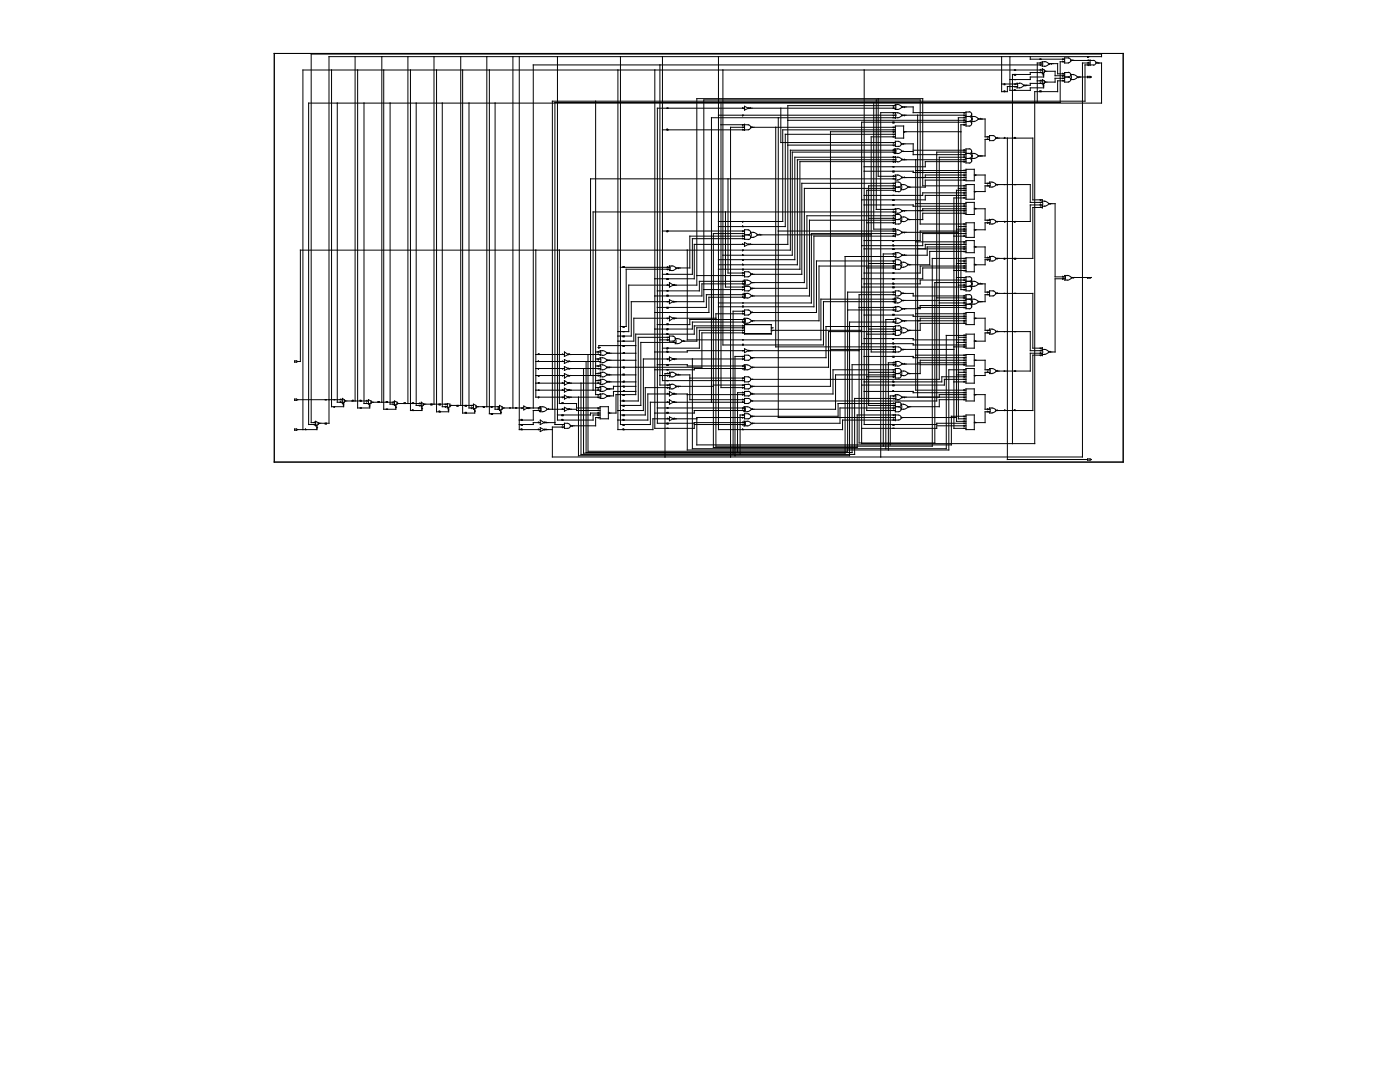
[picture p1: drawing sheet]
<svg xmlns="http://www.w3.org/2000/svg" width="279mm" height="216mm" viewBox="0 0 279 216" stroke-linecap="round" stroke-linejoin="round" font-family="sans-serif">
<g fill="none" stroke="#000" stroke-width=".2">
<path d="M54.7 10.7h169.5v81.5h-169.5zM66.2 14v67.2h2.4v-.8M70.9 11.3v68.7M71.4 14v67.4h2.4v-.9M76.2 11.3v69M76.6 14v67.7h2.4v-.9M81.4 11.3v69.2M81.9 14v67.9h2.3v-.9M86.6 11.3v69.3M87.1 14v68.2h2.4v-.9M91.9 11.3v69.6M92.3 14v68.4h2.4v-.9"/>
<path d="M97.2 11.3v69.9M97.7 14v68.6h2.2v-.8M102.4 11.3v70.1M103.6 11.3v74.4h4.2M111.3 11.3v72.5h7.1v-1h1.4M123.3 14v71.7h7v-2.1h3.3M123.8 11.3v73.4h6v-4.4h3.8M130.7 14v71.5h7.9v-.8h10.1M131.7 13v63.8h2M132.2 11.3v64.6h16.4M143.4 11.3v74.4h24.7v-1.9h11.2M144.3 14v54.8h20v-8.6h14.5"/>
<path d="M172.5 14v70.7h14.4v-.2h5.9M174.9 19.9v21.9h3.9M175.3 19.7v15.5h3.5M199.9 16.8h3.2M199.9 11.3v7h1.1v-1h2.1M200.4 16.8v.1l.1-.1M200.4 18.3v-.1l.1 .1M201.5 11.3v6.7h4.1v-.5h2.7v-.9M202.4 14.9v.1h.3v-.1M202.4 18v-.1l.3 .1M202.7 16.8l-.1 .1M202.7 17.3l-.1 .1"/>
<path d="M202.9 16.6h.6M203.5 16.6l.5 .1 .3 .4-.6 .4h-.7l.1-.4-.1-.5M204.9 17l-.2 .1M205.6 11.3v.5h6.9M207 16.1h1M207.5 18.3v-.1h.3v.1M207.6 13.8l.2 .2M207.6 14.4l.2 .1M207.6 12.4l.2 .2M207.6 16l.2 .1M207.6 16.5l.2 .1M207.8 13l-.2 .1"/>
<path d="M208 12.3l.1 .5-.1 .4h.5M208 13h-101.6v68.4M208 13.7l.4 .3v.5l-.4 .2zM208 15.9l.4 .2v.5l-.4 .2zM208 14.5h-2.4v.4h-3.5v73.6M208 12.3h.5M208 16.6h-2.4v.4h-1.1M208 12.6h-1v7.8M208 14h-147.5v71.7M208.3 14.6v.8h-2.7v.5h-4.1M208.3 14.9l-.1 .1M208.3 17l-.1 .1"/>
<path d="M208.4 14.2h2.2v.9h1.9M208.5 12.3l.5 .1 .3 .4-.3 .3-.5 .1M208.5 14.1l.2 .1M208.5 16.3l.2 .1M209.6 12.7h1.5v2h1.4M209.9 12.7l-.1 .1M212.1 16l.1 .1M212.1 14.6l.1 .1M212.1 12.2l.1 .1M212.2 15.1l-.1 .1M212.5 15.4h.7M212.5 15.6h-1.9v.8h-2.2"/>
<path d="M212.5 12.3h-.9v8.1h-100.9v64.3h1.9M212.5 16.1h-1.4v2.2h-4.6v70.2h-34.5v-64.1h20.8M213.2 14.4a.48 .48 0 0 1 .5 .5 .48 .48 0 0 1-.5 .5M213.2 15.4a.48 .48 0 0 1 .5 .5 .48 .48 0 0 1-.5 .4M213.2 12.5a.48 .48 0 0 0 .5-.5 .48 .48 0 0 0-.5-.4h-.7v1h.7M213.2 14.5h-.7v1.9h.7M213.7 14.9l.1 .5-.1 .5M213.7 14.9h.5M213.7 15.9h.5M213.9 12.1h4.3M214.1 11.9v.2M214.2 14.9l.5 .1 .3 .4-.3 .3-.5 .2"/>
<path d="M215 15.4h2M215.4 15.4l-.1 .1M217 11.3v.1l.2-.1M217 15.2l.8 .2-.8 .1zM217.2 12.4l.1 .2M217.2 11.9l.1 .2M217.3 13l-.1 .1M217.6 11.9v1.2M217.6 12.6h-1.6v78.6h-105.8v-6h2.4M218.2 13h-1.7v7.2h-106.3v61.5M218.2 12a.48 .48 0 0 1 .5 .5 .48 .48 0 0 1-.5 .5M218.9 12.6h.9v8h-158.2v64.1h1.4"/>
<path d="M219.1 12.4l.1 .2M67.3 20.6v59.7h1M72.6 20.6v59.9h.9M77.9 20.6v60h.8M83.1 20.6v60.3h1M88.3 20.6v60.6h1M93.6 20.6v60.8h.9M98.8 20.6v61.1h.9M118.9 20.2v58.5h1M133.1 25.9v-.1l.1 .1M143.4 23h35.4M143.9 24.9h5.4a.48 .48 0 0 1 .5 .5 .48 .48 0 0 1-.5 .5h-17.1"/>
<path d="M143.9 20.4v56.9h4.7M145.3 35.7v18.8h3.3M148.2 23v.1l.1-.1M148.2 25.8l.1 .1M148.2 21.5l.1 .1M148.3 24.9l-.1 .1M148.6 21.6h-17.4v62.9l17.5-.2M148.6 21.2l.8 .4-.8 .4zM148.6 24.8v1.2M148.6 25.4h-2.8v65.8M149.5 21.6h29.3M149.7 21.5l.2 .1"/>
<path d="M150 25.4h28.7M154.8 25.4v43.8h24.5M155.3 23.5v59.8h23.4M155.8 21.6v6.8h22.9M157.2 24h35.6M157.2 29h21.5M172.5 34.2h9.7v.2h10.6M174.4 20.4v25.3h4.3M178.2 24.4v.1h.2v-.1M178.2 34.2v.1h.2v-.1M178.2 39.9v.1h.2v-.1M178.3 21.5l.1 .1"/>
<path d="M178.3 37.5l.1 .1M178.3 37l.1 .1M178.3 35.1l.1 .1M178.3 31.2l.1 .2M178.3 31.7l.1 .2M178.3 35.6l.1 .1M178.3 25.8l.1 .1M178.3 23.4l.1 .1M178.3 29.8l.1 .2M178.4 38l-.1 .1M178.4 36.6l-.1 .1M178.4 22.5l-.1 .1"/>
<path d="M178.4 32.3l-.1 .1M178.4 26.3l-.1 .1M178.4 26.8l-.1 .1M178.4 28.4l-.1 .2M178.4 23l-.1 .1M178.4 21.1l-.1 .1M178.4 29l-.1 .1M178.4 30.4l-.1 .1M178.5 29.7l.1 .5-.1 .4M178.7 31.4l.1 .4-.1 .5M178.7 22.5l.1 .5-.1 .6M178.7 20.9l.1 .4-.1 .5"/>
<path d="M178.7 29.7l.1 .5-.1 .4M178.7 25.1h1.6v2.5h-1.6zM178.7 31.2v.2M178.7 32.3v.1M178.7 38h-5.7v43.9h5.7M178.7 25.9h-22.5v18.3h-12.8M178.7 27.3h-4.8v42.9h5.4M178.7 37.3h.6M178.7 36.6h-18.7v18.1h-10M178.7 37.1h-5.3v43.8h5.3M178.7 26.3h-13v50.8h-15.7M178.7 29.7h.5"/>
<path d="M178.7 30.6h.5M178.7 35.9h.5M178.7 37.6h-18.2v18.8h-10.5M178.7 20.8h.5M178.7 21.8h.5M178.7 26.8h-22v18.4h-13.3M178.8 30h-21.1v19.9h-97.8v22.2h-.5M178.8 31.9h-19.7v20.9h-15.7M178.8 35.7h-60.9v39.2M178.8 30.4h-20.7v20.5h-13.8M178.8 21.1h-21.6v27.7h-7.7M179.2 31.4l.4 .1 .4 .3-.4 .4-.4 .1"/>
<path d="M179.2 34.9l.4 .2 .4 .3-.4 .4-.4 .1M179.2 22.5l.4 .2 .4 .3-.4 .4-.4 .1M179.2 20.9l.4 .1 .4 .3-.4 .4-.4 .1M179.2 29.7l.4 .1 .4 .4-.4 .3-.4 .1M179.2 34.9h-.5l.1 .5-.1 .5M179.2 31.4h-20.6v20.4h-15.2M179.2 32.3h-19.6v21.4h-16.2M179.2 22.5h-3.4v68.7M179.2 23.5h-37.2v56.8M179.3 28.2h-.6v1h.6M179.3 36.3h-.6v1.9h.6M179.4 36.4a.48 .48 0 0 1 .5 .4 .48 .48 0 0 1-.5 .5 .48 .48 0 0 1 .5 .5 .48 .48 0 0 1-.5 .5"/>
<path d="M179.4 28.3a.48 .48 0 0 1 .5 .4 .48 .48 0 0 1-.5 .5M179.8 36.8l.8 .1 .6 .4-.4 .4-.5 .1M179.8 37.8h.5M179.9 36.8l.1 .5-.1 .5M180 30.2h2.2v.7h10.6M180.1 28.7h2.1v1.3h10.6M180.2 31.9h12.6M180.2 35.4h12.6M180.2 21.3h2v1.2h10.6M180.2 23h12.6M180.2 30.1l.1 .1M180.3 26.3h11.5"/>
<path d="M180.3 28.7l-.1 .1M180.5 31.7l.1 .2M180.5 35.3l.1 .1M180.6 26.3l-.1 .1M180.6 23l-.1 .1M180.6 21.3l-.1 .2M181.4 37.2l.1 .1M182.8 31.9v46h10M182.8 34h10M183.1 23v56.2M191.3 37.6h1.5M192.4 39.4l.1 .1"/>
<path d="M192.4 33.9l.1 .1M192.4 35.3l.1 .1M192.4 35.8l.1 .1M192.4 37l.1 .1M192.4 37.5l.1 .1M192.4 38.9l.1 .1M192.4 23.4l.1 .1M192.4 23.9l.1 .1M192.4 31.7l.1 .2M192.4 29.8l.1 .2M192.4 31.2l.1 .2M192.5 30.4l-.1 .1"/>
<path d="M192.5 22.5l-.1 .1M192.5 34.4l-.1 .1M192.5 34.9l-.1 .2M192.5 38l-.1 .1M192.5 38.5l-.1 .1M192.5 24.4l-.1 .1M192.5 24.9l-.1 .1M192.5 23l-.1 .1M192.5 32.3l-.1 .1M192.5 30.9l-.1 .1M192.8 33.8h1.6v2.3h-1.6zM192.8 36.8h1.6v3h-1.6z"/>
<path d="M192.8 30.4h-5.9v49.6h-37M192.8 23.5h-1.5v60.1h1.5M192.8 35.9h-8.1v1.4h-3.5M192.8 37.1h-8.6v-17.4h-45.1v37.2h-4.6M192.8 31.4h-5.3v44.3h-37.6M192.8 39.5h-2.4v46h2.4M192.8 23.2h.6M192.8 24.3h.6M192.8 32.3h-8.1v1h-12.2M192.8 30.6h.6M192.8 31.6h.6M192.8 34.9h-8.1v.5"/>
<path d="M192.8 24.9h-1v32.9h1M192.8 38h-1.9v46.1h1.9M192.8 38.5h-8.6v.5h-11.7M192.8 39h-8.1v.9h-12.7M193.4 22.4h-.6v2.7l.6 .1a.48 .48 0 0 0 .5-.5 .48 .48 0 0 0-.5-.5 .48 .48 0 0 0 .5-.5 .48 .48 0 0 0-.5-.4M193.4 22.3a.48 .48 0 0 1 .5 .5 .48 .48 0 0 1-.5 .5M193.4 29.7a.48 .48 0 0 1 .5 .5 .48 .48 0 0 1-.5 .4 .48 .48 0 0 1 .5 .5 .48 .48 0 0 1-.5 .5 .48 .48 0 0 1 .5 .5 .48 .48 0 0 1-.5 .4h-.6v-2.8h.6M193.9 23.3l.1 .4-.1 .5M193.9 30.6l.1 .5-.1 .5M193.9 23.2l.8 .1 .5 .4-.3 .4-.5 .1M193.9 22.7v.5M193.9 30.2v.4h.5"/>
<path d="M193.9 23.7h.2M193.9 31.1h.2M194.4 30.6l.5 .2 .3 .3-.3 .4-.5 .1M194.4 24.3h-.5v.3M194.4 31.6h-.5v.5M194.4 34.9h2.2v1.7h1M194.7 34.9l-.1 .2M194.7 38.2l-.1 .2M195.5 23.7h1.1v3.6h.9M195.7 23.6l.1 .1M197.1 37l.1 .1M197.1 27.7l.1 .1"/>
<path d="M197.2 36.6l-.1 .1M197.5 36.3h.5M197.5 27.8h-.9v3.3h-1.1M197.6 37.1h-1v1.1h-2.2M198 36.4l.5 .1 .3 .3-.3 .4-.5 .1h-.5l.1-.5-.1-.4M198.2 28a.48 .48 0 0 0 .5-.5 .48 .48 0 0 0-.5-.4h-.7v1h.7M198.8 36.8h6.8v3.6h2.4M198.9 27.6h7.2v12.3h1.9v.2h.5M199 27.4l.1 .2M199.1 36.8l-.1 .2M200.4 27.6l.1-.2v.2M201 27.6v64.1h16"/>
<path d="M202.4 27.6v-.2l.3 .2M207.8 39.9l-.2 .1M106.9 49.9v29.3h5.7M111.6 49.9v30.6h3.5v.9h4.7M123.8 53.3h9.9M124.3 53.3v-.1h.3v.1M132.2 46.1h16.4M133.1 46.1v.1l.1-.1M133.1 54.7v-.1l.1 .1M133.1 55.6v.2h.3v-.2M133.1 59.1v-.2h.3v.2M133.2 56.8l.2 .1"/>
<path d="M133.2 53.2l.2 .1M133.4 53.7l-.2 .1M133.6 56.9h-8.1v9.3h-2.2M133.6 56.4l.8 .5-.8 .4zM133.6 59.8l.8 .4-.8 .4zM133.6 53.1h.5M133.7 53.7h-8.7v11.5h-1.2M134.1 53l.5 .2 .3 .3-.5 .5h-.8l.1-.5-.1-.5M134.6 56.8l.1 .1M135.5 53.5l-.1 .1M137.2 49.9v17.9h26.6v-8.1h15M139.1 55h9.5"/>
<path d="M140.5 57.8h8.1M144.8 42.3v15h3.8M148.2 44.2v.1l.1-.1M148.2 45.2v-.1l.1 .1M148.2 49.9v.1l.1-.1M148.2 50.9v-.1l.1 .1M148.2 51.8v.1l.1-.1M148.2 52.8v-.1l.1 .1M148.2 53.7v.1l.1-.1M148.2 47l.1 .1M148.2 47.5l.1 .1M148.2 58.7l.1 .1"/>
<path d="M148.2 59.2l.1 .1M148.2 56.5l.1 .1M148.2 48.6l.1 .2M148.2 54.4l.1 .1M148.2 54.9l.1 .1M148.3 46.1l-.1 .1M148.3 56.1l-.1 .2M148.3 57.3l-.1 .1M148.3 57.8l-.1 .1M148.4 58.5l.2 .5-.2 .5M148.4 55.9l.2 .5-.2 .5M148.6 46.6h-6.2v42.7h28.7v-6.5h8.2"/>
<path d="M148.6 55.9h.5M148.6 48.8h-10v6.8h-7.9M148.6 48.4l.8 .4-.8 .3zM148.6 56.9h.5M148.6 47.1h-10.9v6.4h-2.6M148.6 46.9h.8M148.6 58.5h.5M148.6 59.4h.5M148.6 47.6h-10.4v7.1h-6M148.6 58.5l.2 .5-.2 .5M148.6 55.9l.2 .5-.2 .5M148.7 59.3h-7.2v3.1h-10.8"/>
<path d="M148.7 58.8h-7.7v2.5h-9.8M148.7 56.1h-9.1v1.9h-8.4M148.7 56.6h-8.6v2.5h-9.4M149.1 58.5l.5 .2 .3 .3-.3 .4-.5 .1M149.1 55.9l.5 .1 .3 .4-.3 .3-.5 .2M149.3 45.9a.48 .48 0 0 1 .5 .5 .48 .48 0 0 1-.5 .5M149.3 46.9a.48 .48 0 0 1 .5 .4 .48 .48 0 0 1-.5 .5M149.3 57.1a.48 .48 0 0 1 .5 .5 .48 .48 0 0 1-.5 .5M149.3 55.2a.48 .48 0 0 0 .5-.5 .48 .48 0 0 0-.5-.5h-.7v1h.8M149.4 57.2h-.8v.8h.8M149.4 45.8h-.8v2h.8M149.7 48.6l.2 .2"/>
<path d="M149.8 46.4l.1 .5-.1 .4M149.9 47.4h.5M149.9 46.4h.5M150.1 58.9l.1 .2M150.1 54.6l.1 .1M150.2 57.5l-.1 .2M150.3 46.4l.5 .1 .3 .4-.3 .3-.5 .1M151.4 46.9h22.5M151.6 46.7l.2 .2M155.3 46.1h23.5M172 57.3h20.8M172.5 40.9h9.7v.2h10.6"/>
<path d="M172.5 49.7h20.3M173 44.4h5.7M173 53.5h5.7M173.4 43.6h5.3M173.4 52.6h5.3M178.2 48v.1l.1-.1M178.2 49v-.1l.1 .1M178.2 49.7v.1h.2v-.1M178.2 55.6v.2h.2v-.2M178.2 56.6v-.1l.1 .1M178.2 57.3v.1h.2v-.1M178.3 42.9l.1 .2"/>
<path d="M178.3 43.4l.1 .2M178.3 53l.1 .1M178.3 52.5l.1 .1M178.3 58.7l.1 .1M178.3 50.5l.1 .2M178.3 51.1l.1 .1M178.3 45.6l.1 .1M178.3 47l.1 .1M178.4 43.9l-.1 .2M178.4 44.4l-.1 .2M178.4 42.3l-.1 .1M178.4 52.1l-.1 .1"/>
<path d="M178.4 53.5l-.1 .1M178.4 41.8l-.1 .1M178.4 46.1l-.1 .1M178.4 59.7l-.1 .1M178.5 59.5l.1 .5-.1 .4M178.7 41.6l.1 .5-.1 .5 .5-.1M178.7 45.9l.1 .5-.1 .5M178.7 59.5l.1 .5-.1 .4M178.7 51.4h.5M178.7 52.1h-15.8v10.3h-12.9M178.7 45.6v.2h.5M178.7 46.9v.3"/>
<path d="M178.7 43.9h-17.2v15.2h-11.5M178.7 43.8h.6M178.7 52.8h.6M178.7 41.7h.5M178.7 53.1h-15.3v10.9h-13.4M178.7 46.9h.5M178.7 59.4h.5M178.7 47.1h-16.3v14.1h-19M178.7 43.1h-17.7v14.4h-11M178.7 58.3h-9.5v31.7h-51.9v-19.3M178.8 51.2h-10.1v39.2h-52.2v-16.9M178.8 42.3h-60.4v35.6"/>
<path d="M178.8 50.7h-2.5v38.3M178.8 46.6h-16.9v13.9h-18.5M179.2 41.6l.4 .1 .4 .4-.4 .3-.4 .2M179.2 50.4l.4 .2 .4 .3-.4 .3-.4 .2M179.2 45.9l.4 .1 .4 .4-.4 .3-.4 .2M179.2 59.5l.4 .1 .4 .4-.4 .3-.4 .1M179.2 50.4h-.5l.1 .5-.1 .5M179.3 42.8h-.6v1.9h.6M179.3 51.8h-.6v1.9h.6M179.3 58h-.6v1.1h.6M179.4 42.8a.48 .48 0 0 1 .5 .5 .48 .48 0 0 1-.5 .5 .48 .48 0 0 1 .5 .4 .48 .48 0 0 1-.5 .5M179.4 51.9a.48 .48 0 0 1 .5 .4 .48 .48 0 0 1-.5 .5 .48 .48 0 0 1 .5 .5 .48 .48 0 0 1-.5 .5"/>
<path d="M179.4 58.1a.48 .48 0 0 1 .5 .4 .48 .48 0 0 1-.5 .5M179.8 52.3l.8 .1 .6 .4-.4 .4-.5 .1M179.8 43.3h.5M179.8 53.3h.5M179.9 43.3l.1 .5-.1 .4M179.9 52.3l.1 .5-.1 .5M180 59.9h12.8M180.1 58.5h2.1v.6h10.6M180.2 42h12.6M180.2 46.4h11.1M180.2 58.4l.1 .1M180.3 59.9l-.1 .2"/>
<path d="M180.3 43.3l.7 .3 .2 .2-.2 .1a1.21 1.21 0 0 1-1.2 .3M180.5 50.8l.1 .1M180.6 42l-.1 .2M180.6 46.4l-.1 .1M181.4 43.7l.1 .1M181.4 52.7l.1 .1M182.8 40.6h10M182.8 48.3h10M186.9 59.4h5.9M190.4 54h2.4M190.4 47.1h2.4M190.9 55.4h1.9"/>
<path d="M190.9 45.7h1.9M190.9 52.6h1.9M191.3 52.1h1.5M191.3 56.9h1.5M191.3 45.2h1.5M192.4 58.9l.1 .2M192.4 53l.1 .1M192.4 41l.1 .1M192.4 41.5l.1 .2M192.4 45.1l.1 .1M192.4 45.6l.1 .1M192.4 47l.1 .1"/>
<path d="M192.4 48.6l.1 .2M192.4 49.1l.1 .2M192.4 52.5l.1 .1M192.4 56.8l.1 .1M192.5 59.4l-.1 .2M192.5 59.9l-.1 .2M192.5 40.6l-.1 .2M192.5 42l-.1 .2M192.5 42.5l-.1 .2M192.5 57.8l-.1 .1M192.5 46.1l-.1 .1M192.5 48.3l-.1 .1"/>
<path d="M192.5 49.7l-.1 .1M192.5 50.2l-.1 .1M192.5 51.6l-.1 .1M192.5 52.1l-.1 .1M192.5 53.5l-.1 .1M192.5 54l-.1 .1M192.5 57.3l-.1 .1M192.5 55.4l-.1 .1M192.5 55.9l-.1 .1M192.8 40.4h1.6v2.4h-1.6zM192.8 44.4h1.6v3h-1.6zM192.8 48h1.6v2.4h-1.6z"/>
<path d="M192.8 51.4h1.6v2.8h-1.6zM192.8 46.1h-9.2v1.9h-11.1M192.8 56.4h-6.2v32h-15.1v-29.6h7.2M192.8 59.7h.6M192.8 44.7h-9.2v-24.8h-43.1v40.3h-6M192.8 55.9h-9.2v.7h-11.1M192.8 53.5h-8.6v2.1h-12.2M192.8 42.5h-8.6v1.3h-3M192.8 50.2h-7.3v2.6h-4.3M192.8 51.6h-6.7v37.4h-43.2v-26.4h5.7M192.8 56.1h.6M192.8 57.2h.6"/>
<path d="M192.8 41.7h-8.6v.3M192.8 49.3h-7.8v1.6h-4.8M192.8 53.1h-9.2v1.4h-11.1M192.8 46.6h-8.6v2.4h-12.2M192.8 48.8h-8.1v.9M193.4 55.2h-.6v2.8h.6M193.4 58.8a.48 .48 0 0 1 .5 .4 .48 .48 0 0 1-.5 .5 .48 .48 0 0 1 .5 .5 .48 .48 0 0 1-.5 .5 .48 .48 0 0 1 .5 .5 .48 .48 0 0 1-.5 .4h-.6v-2.8h.6M193.4 55.2a.48 .48 0 0 1 .5 .5 .48 .48 0 0 1-.5 .4M193.4 56.1a.48 .48 0 0 1 .5 .5 .48 .48 0 0 1-.5 .5 .48 .48 0 0 1 .5 .5 .48 .48 0 0 1-.5 .5M193.9 59.7l.1 .5-.1 .5M193.9 56.1l.1 .5-.1 .5M193.9 56.1l.8 .1 .5 .4-.3 .4-.5 .1"/>
<path d="M193.9 59.3v.4h.5M193.9 55.6v.5M193.9 56.6h.2M194.4 59.7l.5 .2 .3 .3-.3 .3-.5 .2M194.4 49.3h2.2v2.1h1M194.4 57.2h-.5v.3M194.4 41.7h2.2v2.2h1M194.6 41.5l.1 .2M194.6 49.1l.1 .2M194.6 52.7l.1 .1M194.7 45.8l-.1 .2M195.5 56.6h1.1v1.7h.9"/>
<path d="M195.7 56.5l.1 .1M197.1 58.7l.1 .1M197.1 51.3l.1 .1M197.2 43.9l-.1 .2M197.2 44.4l-.1 .2M197.2 51.8l-.1 .1M197.5 58.8h-.9v1.4h-1.1M197.5 43.8h.5M197.5 51.2h.5M197.6 44.4h-1v1.4h-2.2M197.6 51.8h-1v1h-2.2M198 43.8l.5 .1 .3 .3-.6 .5h-.7l.1-.5-.1-.4"/>
<path d="M198 51.1l.5 .2 .3 .3-.6 .5h-.7l.1-.5-.1-.5M198.2 58.1a.48 .48 0 0 1 .5 .4 .48 .48 0 0 1-.5 .5M198.2 58h-.7v1.1h.7M198.9 58.5h7.2v11h1.9M199 58.4l.1 .1M199.1 44.2l-.1 .1M199.1 51.6l-.1 .1M200.4 44.2l.1 .1v-.1M200.4 51.6v.1l.1-.1M202.4 44.2v.1l.3-.1M202.4 51.6v.1h.3v-.1M207.6 41.3l.2 .1"/>
<path d="M207.8 40.4l-.2 .1M208 40.2l.1 .5-.1 .4M208 40.9h-2.4v3.3h-6.8M208 41.4h-1.9v10.2h-7.3M208.5 40.2l.5 .1 .3 .4M208.5 41.1h-.5v.4M209.3 40.6h1.3v14.6h2M209.3 40.7l-.3 .3-.5 .1M209.7 40.6l-.1 .2M212.1 55.1l.1 .1M212.2 55.6l-.1 .2M212.5 55h.5"/>
<path d="M212.5 55.9h.5M212.5 55l.1 .4-.1 .5M212.6 55.6h-2v14.6h-1.3M213 55l.5 .1 .3 .3-.3 .4-.5 .1M214 55.4h3.8l-.2 .1h-.6v-.1M214.4 55.4l-.2 .1M58.8 79.6l.6 .2-.6 .1zM58.8 72l.6 .1-.6 .2zM59.4 79.8h8.9M67.9 79.6l.2 .2M68.3 79.5l.4 .3v.5l-.4 .2zM68.8 79.9l.2 .1"/>
<path d="M73.2 79.9l.1 .1M73.5 79.8l.5 .2v.5l-.5 .1zM106.9 70.7h5.7M106.9 76.5h5.7M106.9 73.5h5.7M106.9 72.1h5.7M106.9 74.9h5.7M106.9 77.9h5.7M107.4 70.7v-.1l.2 .1M107.4 72.1v-.1l.2 .1M107.4 73.5v.2l.2-.2M107.4 74.9v.2l.2-.2"/>
<path d="M107.4 76.5v-.2l.2 .2M107.4 79.2v.2l.2-.2M112.3 72l.1 .1M112.3 70.6l.1 .1M112.3 77.7l.1 .2M112.3 76.3l.1 .2M112.4 74.9l-.1 .2M112.4 73.5l-.1 .2M112.4 79.2l-.1 .2M112.6 70.2l.8 .5-.8 .4zM112.6 71.8l.8 .3-.8 .4zM112.6 73.2l.8 .3-.8 .4z"/>
<path d="M112.6 74.5l.8 .4-.8 .5zM112.6 75.9l.8 .6-.8 .3zM112.6 77.5l.8 .4-.8 .3zM112.6 78.9l.8 .3-.8 .4zM113.5 70.7h6.4M113.5 76.5h6.4M113.5 73.5h6.4M113.5 72.1h6.4M113.5 74.9h6.4M113.5 77.9h6.4M113.5 79.2h6.4M113.7 72l.1 .1"/>
<path d="M113.7 70.6l.1 .1M113.7 77.7l.1 .2M113.7 76.3l.1 .2M113.8 79.2l-.1 .2M113.8 73.5l-.1 .2M113.8 74.9l-.1 .2M116 76.5v14.2h54.6v-11.2h8.2M117 72.1v18.2h53.1v-17.5h8.7M118.9 73h1M118.9 70.2h1M118.9 71.6h1M118.9 74.5h1"/>
<path d="M118.9 75.9h1M118.9 77.3h1M119.4 69.3h.4l-.3 .2zM119.4 70.1l.1 .1M119.4 70.6l.1 .1M119.4 72l.1 .1M119.4 74.4l.1 .1M119.4 75.8l.1 .1M119.4 76.3l.1 .2M119.4 77.7l.1 .2M119.5 78.7l-.1 .2M119.5 73l-.1 .2"/>
<path d="M119.5 71.6l-.1 .2M119.5 73.5l-.1 .2M119.5 74.9l-.1 .2M119.5 77.3l-.1 .2M119.5 79.2l-.1 .2M119.8 71.4h.7l.6 .5-.3 .3-.5 .2M119.8 75.7a1.24 1.24 0 0 1 1.3 .5l-.3 .3-.5 .1M119.8 70h.5M119.8 70.9h.5M119.8 72.4h.5M119.8 72.8h.5M119.8 74.3h.5"/>
<path d="M119.8 75.2h.5M119.8 76.7h.5M119.8 77.1h.5M119.8 78.6h.5M119.8 79.5h.5M119.8 70l.1 .5-.1 .4M119.8 71.4l.1 .5-.1 .5M119.8 72.8l.1 .5-.1 .5M119.8 74.3l.1 .4-.1 .5M119.8 75.7l.1 .5-.1 .4M119.8 77.1l.1 .5-.1 .5M119.8 78.6l.1 .4-.1 .5"/>
<path d="M120.3 70l.5 .1 .3 .4-.3 .3-.5 .1M120.3 72.8l.7 .3 .1 .2-.1 .2a1.31 1.31 0 0 1-1.2 .3M120.3 74.3l.5 .1 .3 .3-.3 .4-.5 .1M120.3 77.1l.5 .2 .3 .3-.6 .4-.7 .1M120.3 78.6l.5 .1 .3 .3-.3 .4-.5 .1M121.3 70.5h5.6M121.3 71.9h5.6M121.3 74.8h5.6M121.3 76.2h5.6M121.5 70.4l.2 .1M121.5 74.7l.2 .1M121.5 76.1l.2 .1"/>
<path d="M121.7 79l-.2 .1M121.7 73.3l-.2 .1M121.7 77.6l-.2 .1M124.3 65.2v.1h.3v-.1M124.3 67.1v.1h.3v-.1M124.3 69v.1h.3v-.1M124.3 74.8v-.1h.3v.1M124.3 78.7v.2h.3v-.2M124.5 70.5v-.1l.1 .1M124.5 73.3v.1l.1-.1M124.5 76.2v-.1l.1 .1M124.5 77.1v.1l.1-.1"/>
<path d="M124.5 78.1v-.1l.1 .1M126.9 77.1h-4.5v.5h-1.1M126.9 69h-7.4v.3M126.9 78.1h-4.5v.9h-1.1M131.2 72.8h6v.2h11.5M131.7 74.9h2M131.7 67.8h1.9M133.1 61.3v.2h.3v-.2M133.1 64.8v-.2h.3v.2M133.1 65.7v.1l.1-.1M133.1 66.7v-.2l.1 .2M133.1 69.5v.1l.1-.1"/>
<path d="M133.1 70.2v-.1l.1 .1M133.1 72.8v.1h.3v-.1M133.2 74.4l.2 .1M133.2 78.5l.2 .1M133.4 67.3l-.2 .1M133.4 67.8l-.2 .1M133.4 63.5l-.2 .1M133.4 77.3l-.2 .2M133.4 74.9l-.2 .2M133.4 76.8l-.2 .2M133.4 71.6l-.2 .2M133.6 67.3h-6.2v12.7h-3.6"/>
<path d="M133.6 71.6h-5.2v10.3h-5.1M133.6 60.2h-7.6v6.9h-2.7M133.6 63.5h-7.1v4.6h-3.2M133.6 63.1l.8 .4-.8 .5zM133.6 71.2l.8 .4-.8 .4zM133.6 78.1l.8 .5-.8 .4zM133.6 79.8l.8 .5-.8 .3zM133.6 74.3h.5M133.6 75.2h.5M133.6 76.7h.5M133.6 78.6h-4.3v5.2h-6M133.6 74.3l.1 .4-.1 .5"/>
<path d="M133.7 77.3h-4.9v5.5h-5M133.7 74.5h-1v16.7M134.1 74.3l.5 .1 .3 .3-.3 .4-.5 .1M134.1 76.6l.5 .2 .3 .3-.5 .5h-.8l.1-.5-.1-.5M134.3 67.1a.48 .48 0 0 1 .5 .5 .48 .48 0 0 1-.5 .5M134.4 67.1h-.8v1h.8M134.5 71.6h14.1M134.5 63.5h8.4M134.5 68.2l.1 .1M134.6 78.5l.1 .1M134.7 67.6h.6M134.7 68.6h.6"/>
<path d="M134.7 63.5l-.1 .1M134.7 71.6l-.1 .2M134.8 67.6l.1 .5-.1 .4M134.9 68.3h-7v12.6h-4.1M135.1 74.8h2.6v5h10.9M135.1 77.1h7.3M135.3 67.6l.5 .1 .3 .4-.3 .3-.5 .1M135.4 74.7l.1 .1M135.5 77.1l-.1 .1M136.4 67.9l.1 .2M137.2 78.7h11.4M137.7 75.4h10.9"/>
<path d="M142.4 76.8h6.2M148.2 61.2v-.1l.1 .1M148.2 68.8v-.1l.1 .1M148.2 64.9l.1 .1M148.2 79.6l.1 .2M148.2 75.8l.1 .1M148.2 78.2l.1 .2M148.2 62.5l.1 .1M148.2 64.1l.1 .2M148.2 66.3l.1 .1M148.3 71.6l-.1 .2M148.3 73.5l-.1 .2"/>
<path d="M148.3 65.4l-.1 .1M148.3 75.4l-.1 .2M148.3 76.8l-.1 .2M148.3 77.3l-.1 .2M148.3 78.7l-.1 .2M148.3 62.1l-.1 .1M148.3 63.8l-.1 .1M148.3 65.9l-.1 .1M148.3 71.1l-.1 .1M148.3 73l-.1 .2M148.4 63.5l.2 .5-.2 .5M148.4 72.8l.2 .5-.2 .5"/>
<path d="M148.6 65.9h-9v3.6h-7.4M148.6 65h-10v1.7h-11.7v12h-4v3.7h-1.5M148.6 64.8h5.3v1.9h-5.3zM148.6 66.4h-8.5v6.9h-18.8M148.6 70h-11.4v.2h-6.5M148.6 65.4h-9.5v2.7h-3M148.6 72.8h.5M148.6 73.8h.5M148.6 69.6l.8 .4-.8 .4zM148.6 63.5h.5M148.6 64.5h.5M148.6 62.1h-2.3v28.3"/>
<path d="M148.6 71.1h-1.9v19.8M148.6 66.5h5.3M148.6 78.4h-1.4v11.9M148.6 63.5l.2 .5-.2 .5M148.6 72.8l.2 .5-.2 .5M148.7 63.8h-11v1h-6.5M148.7 73.5h-10.1v.3h-7.9M148.7 64.3h-10.5v1.4h-7.5M149.1 63.5l.5 .2 .3 .3-.3 .4-.5 .1M149.1 72.8l.5 .2 .3 .3-.3 .4-.5 .1M149.3 79.5a.48 .48 0 0 1 .5 .5 .48 .48 0 0 1-.5 .5M149.3 76.6a.48 .48 0 0 1 .5 .5 .48 .48 0 0 1-.5 .5h-.7v-.9h.8"/>
<path d="M149.3 62.8a.48 .48 0 0 0 .5-.5 .48 .48 0 0 0-.5-.4l-.7-.1v1.1h.8M149.4 75.2h-.8v1h.7a.48 .48 0 0 0 .5-.5 .48 .48 0 0 0-.5-.5M149.4 79h-.8v-.9h.7a.48 .48 0 0 1 .5 .5 .48 .48 0 0 1-.5 .4M149.4 70.9h-.8v1h.7a.48 .48 0 0 0 .5-.5 .48 .48 0 0 0-.5-.5M149.4 79.5h-.8v1h.8M149.5 70h22M150 79.9l.1 .1M150.1 78.5l.1 .1M150.1 62.2l.1 .2M150.2 77.1l-.1 .1M150.2 73.3l-.1 .1M150.2 64l-.1 .1"/>
<path d="M150.2 71.4l-.1 .1M153.9 65.9h18.1M153.9 65.4h.4M154.1 65.4v.1M154.1 65.9v.1M165.7 69.7h13M169.2 61.8h9.6M171.5 61.3h7.3M172 68.6h10.2v.2h10.6M172.5 67.6h9.7v.2h10.6M172.5 71.1h9.7v.3h10.6M172.5 78.1h9.7v.3h10.6"/>
<path d="M172.5 62.9h9.7v.2h10.6M173 66.7h5.7M173 75.2h5.7M173.4 65.7h5.3M173.4 74.3h5.3M178.2 62.9v-.2h.2v.2M178.2 67.6v.1l.1-.1M178.2 68.6v-.1l.1 .1M178.2 71.1v.1h.2v-.1M178.2 76.2v-.1l.1 .1M178.2 76.8v.2h.2v-.2M178.2 78.1v-.1l.1 .1"/>
<path d="M178.3 70.1l.1 .1M178.3 64.1l.1 .2M178.3 74.7l.1 .1M178.3 74.2l.1 .1M178.3 66l.1 .2M178.3 66.5l.1 .2M178.3 72.3l.1 .1M178.4 69.2l-.1 .1M178.4 69.7l-.1 .2M178.4 63.8l-.1 .1M178.4 65.7l-.1 .1M178.4 75.2l-.1 .1"/>
<path d="M178.4 65.2l-.1 .1M178.4 79l-.1 .1M178.4 79.5l-.1 .1M178.4 61.8l-.1 .2M178.4 72.8l-.1 .1M178.4 61.3l-.1 .2M178.7 78.8l.1 .5-.1 .4M178.7 72.1l.1 .5-.1 .5M178.7 61.2l.1 .4-.1 .5h.5M178.7 73h.5M178.7 69.1v1.3M178.7 74.8h-11.9v6.9h-16.8"/>
<path d="M178.7 65.9h.6M178.7 66.2h-13.3v7.1h-15.4M178.7 65.2h-13.9v6.2h-14.8M178.7 72.1h.5M178.7 73.8h-12.5v4.8h-16.2M178.7 74.5h.6M178.7 78.7h.5M178.7 79.8h.5M178.7 60.5h.5M178.7 61.2h.5M178.8 72.4h-1.5v17.4M178.8 79h-1.1v9.8"/>
<path d="M178.8 63.8h-2v25.7M178.8 64.3h-9.3v26.6h-54.1v-11.7M179.2 78.8l.4 .1 .4 .4-.4 .3-.4 .1M179.2 63.5l.4 .2 .4 .3-.4 .4-.4 .1M179.2 72.1l.4 .2 .4 .3-.4 .3-.4 .2M179.2 61.2l.4 .1 .4 .3-.4 .4-.4 .1M179.2 63.5h-.5l.1 .5-.1 .5h.5M179.3 73.5h-.6v1.9h.6M179.3 65h-.6v1.9h.6M179.4 73.5a.48 .48 0 0 1 .5 .5 .48 .48 0 0 1-.5 .5 .48 .48 0 0 1 .5 .5 .48 .48 0 0 1-.5 .5M179.4 65a.48 .48 0 0 1 .5 .4 .48 .48 0 0 1-.5 .5 .48 .48 0 0 1 .5 .5 .48 .48 0 0 1-.5 .5M179.4 69.3a.48 .48 0 0 1 .5 .4 .48 .48 0 0 1-.5 .5"/>
<path d="M179.8 74a1.2 1.2 0 0 1 1.4 .5l-.4 .3-.5 .2M179.8 74.9h.5M179.8 65.4h.5M179.9 74l.1 .5-.1 .5M179.9 65.4l.1 .5-.1 .5M180.1 69.7h10.3M180.2 79.2h12.6M180.2 64h12.6M180.3 69.7l-.1 .2M180.3 65.4l.5 .2 .4 .3-.6 .5h-.8M180.5 72.5l.1 .1M180.6 79.2l-.1 .2"/>
<path d="M180.6 61.6l-.1 .1M180.6 64l-.1 .1M181.4 74.4l.1 .1M181.5 65.9l-.1 .1M182.8 70.9h10M182.8 62.6h10M183.1 72.4h9.7M183.1 61.3h9.7M187.5 60.5h5.3M190.4 76.2h2.4M190.4 69.2h2.4M190.9 68.3h1.9"/>
<path d="M190.9 74.8h1.9M191.3 74.3h1.5M191.3 67.3h1.5M192.4 60.8l.1 .2M192.4 60.3l.1 .2M192.4 66.8l.1 .1M192.4 68.2l.1 .1M192.4 68.7l.1 .1M192.4 77.7l.1 .2M192.4 78.2l.1 .2M192.4 79.6l.1 .2M192.4 62.5l.1 .1"/>
<path d="M192.4 63l.1 .1M192.4 64.4l.1 .1M192.4 72.3l.1 .1M192.4 74.2l.1 .1M192.4 74.7l.1 .1M192.4 76.1l.1 .1M192.5 61.3l-.1 .2M192.5 67.3l-.1 .1M192.5 67.8l-.1 .1M192.5 69.2l-.1 .1M192.5 78.7l-.1 .2M192.5 79.2l-.1 .2"/>
<path d="M192.5 63.5l-.1 .1M192.5 64l-.1 .1M192.5 70.9l-.1 .1M192.5 71.4l-.1 .1M192.5 72.8l-.1 .1M192.5 75.2l-.1 .1M192.8 62.4h1.6v2.4h-1.6zM192.8 66.7h1.6v2.8h-1.6zM192.8 70.7h1.6v2.3h-1.6zM192.8 73.5h1.6v3h-1.6zM192.8 77.6h1.6v2.4h-1.6zM192.8 79.8h-5.3v1.4h-6.3"/>
<path d="M192.8 60.7h.6M192.8 61h-9.2v.6h-3.4M192.8 64.5h-9.2v1.4h-2.4M192.8 71.9h-9.2v.7h-3.4M192.8 72.8h-9.2v1.7h-2.4M192.8 73.8h-3.4v16h-52.2v-11.2h-2.7M192.8 75.2h-4.8v1h-15.5M192.8 75.7h-4.3v1.1h-16.5M192.8 78.7h-5.3v.5M192.8 66.9h-4v22.6h-50.6v-17.9M192.8 63.5h-9.2v.5M193.9 60.2h.2"/>
<path d="M194.4 78.7h2.2v3h1M194.4 60.7h-.5v.5M194.4 63.5h2.2v2.4h1M194.4 71.9h2.2v1.9h1M194.6 67.9l.1 .2M194.7 78.7l-.1 .2M194.7 63.5l-.1 .1M194.7 74.9l-.1 .2M197.1 66.3l.1 .1M197.1 74.2l.1 .1M197.2 65.9l-.1 .1M197.5 74.5h.5"/>
<path d="M197.5 65.7h.7l.6 .5-.6 .4h-.7l.1-.4zM197.6 66.4h-1v1.7h-2.2M197.6 74.3h-1v.6h-2.2M198 74.5l.5-.1 .3-.4-.3-.3-.5-.2h-.5l.1 .5-.1 .5M198.8 66.2h6.8v3.8h2.4M199 66l.1 .2M199 73.9l.1 .1M207.6 70.4l.2 .1M207.8 69.5l-.2 .1M207.8 70.9l-.2 .1M208 69.7l.1 .5-.1 .5M208 70.9h-1.9v11h-7.3"/>
<path d="M208 69.3v.4h.5M208 70.5h-2.4v3.5h-6.8M208.5 69.7l.5 .2 .3 .3-.3 .4-.5 .1M208.5 70.7h-.5v.3M209.6 70.1l.1 .1M58.8 85.6l.6 .1-.6 .2zM61 85.7v-.1l.1 .1M62.7 84.2l.2 .1M62.9 84.7l-.2 .1M63 84.3h-.9v-73.5h157.7v.5h-154.1v73.2h-2.2M63 84.1l.5 .2v.4l-.5 .3zM63.2 84.8v.9h-3.8"/>
<path d="M63.2 85.2l.2 .1M63.8 84.5l-.2 .1M64.9 84.5v.1h.3v-.1M66.7 81.2v.1l.1-.1M67.9 80.1l.2 .2M68.6 80.6l-.1 .2M68.7 80h4.8M70.2 80l.2-.1 .1 .1M71.9 80v-.1l.1 .1M73.2 80.4l.1 .1M73.8 80.9l-.1 .1M74 80.3h4.7"/>
<path d="M74.2 80.1l.1 .2M75.4 80.3v-.2h.3v.2M77.1 80.3v-.2h.2v.2M78.5 80.1v.2M78.5 80.6v.2M78.7 80l.5 .3v.3l-.5 .3zM79 81.2l.1 .1M79.2 80.5h4.9M79.4 80.4l.1 .1M80.6 80.5v-.1h.3v.1M82.3 81.9v-.1l.3 .1M82.3 80.5v-.1h.3v.1"/>
<path d="M83.7 80.4l.1 .1M83.8 80.9l-.1 .1M84.1 80.3l.4 .2v.4l-.4 .3zM84.2 81.4l.1 .1M84.5 80.6h4.8M84.7 80.6l-.1 .2M86 80.6v.2h.2v-.2M87.6 80.6v.2h.3v-.2M87.6 82.2v-.2l.2 .2M89 80.6l-.1 .2M89 81.2l-.1 .1M89.3 80.5l.5 .1v.6l-.5 .2z"/>
<path d="M89.5 81.7l-.1 .1M89.8 80.9h4.7M90 80.9l-.1 .1M91.2 80.9v.1h.2v-.1M92.8 82.4v-.1h.3v.1M92.8 80.9v.1h.3v-.1M94.2 80.9l-.1 .1M94.2 81.4l-.1 .1M94.5 80.6l.5 .3v.5l-.5 .3zM94.7 81.9l.2 .1M95 81.2h4.7M95.3 81.2l-.2 .1"/>
<path d="M96.5 81.2v.1l.1-.1M98 81.2v.1l.2-.1M98 82.6v.1h.3v-.1M99.4 81.5l.2 .2M99.6 81.2l-.2 .1M99.7 80.9l.5 .3v.5l-.5 .2zM99.9 82.2l.2 .1M100.2 81.4h4.3M100.5 81.4l-.2 .1M104 84.7v.1h.3v-.1M104 83.8v-.1l.1 .1M104 85.7v-.1l.1 .1"/>
<path d="M104.3 81.4l-.2 .1M104.5 81l.8 .4-.8 .4zM105.4 81.4h2.6M105.7 81.4l-.2 .1M107.4 85.6l.2 .1M107.4 81.8l.2 .1M107.4 84.2l.2 .1M107.6 81.4l-.2 .1M107.7 81.2l.1 .5-.1 .4M107.8 81.2h.5M107.8 82.2h.5M107.8 85.3l.8 .4-.8 .4z"/>
<path d="M107.8 83.8l.8 .5-.8 .4zM107.8 84.3h-1.4v.4h-2.8M107.9 81.2l.1 .5-.1 .4M108 81.9h-1.6v1.9h-2.8M108.4 81.2l.4 .1 .4 .4-.4 .3-.4 .1M108.7 85.7h1.5M108.7 84.3h2M109 85.6l.1 .1M109 84.2l.1 .1M109.2 81.7h3.4M109.5 81.5v.2M112.1 83.8v-.1l.2 .1"/>
<path d="M112.1 80.5v-.1h.3v.1M112.1 82.8v.1h.3v-.1M112.3 81.5l.1 .2M112.4 84.7l-.1 .1M112.4 85.2l-.1 .1M112.6 81.3l.8 .4-.8 .3zM113.3 84.5h-.7v1h.7M113.3 84.5a.48 .48 0 0 1 .5 .5 .48 .48 0 0 1-.5 .5M113.5 81.7h1.6v.2h4.7M113.7 81.5l.1 .2M114.3 85l-.1 .1M119.4 81.8l.1 .1"/>
<path d="M119.4 82.3l.1 .1M119.5 81.4l-.1 .1M119.5 82.8l-.1 .1M119.5 83.3l-.1 .1M119.8 82.4h-1.9v.4h-6.6M119.8 81.2h1.6v2.4h-1.6zM119.8 83.3h-.9v1.7h-4.9M121.5 82.3l.2 .1M124.3 81.9v-.1l.2 .1M124.3 84.7v.1h.3v-.1M124.3 80v-.1l.2 .1M124.3 80.9v.1h.3v-.1"/>
<path d="M124.3 82.8v.1h.3v-.1M124.3 83.8v-.1l.2 .1M124.3 85.7v-.1l.2 .1M131.2 81.4h17.5M133.1 82.4v-.1h.3v.1M133.1 84.5v.1h.3v-.1M133.2 83.4l.2 .2M133.2 80.1l.2 .2M133.6 83.2l.8 .4-.8 .3zM134.5 83.6h4.6M134.5 80.3h14.1M134.6 83.4l.1 .2"/>
<path d="M134.6 80.1l.1 .2M148.2 85.7v-.1l.1 .1M148.2 80.1l.1 .2M148.2 84.2l.1 .1M148.2 81.8l.1 .1M148.3 84.7l-.1 .1M148.3 81.4l-.1 .1M148.3 82.8l-.1 .1M148.3 83.3l-.1 .1M148.4 84l.2 .5-.2 .5M148.4 81.2l.2 .5-.2 .4M148.6 82.8h-.9v7.9"/>
<path d="M148.6 81.2h.5M148.6 82.2h.5M148.6 84.1h.5M148.6 85h.5M148.6 84l.2 .5-.2 .5M148.6 81.2l.2 .5-.2 .4M148.7 81.9h-10.1v.5h-7.9M149.1 84l.5 .2 .3 .3-.3 .4-.5 .1M149.1 81.2l.5 .1 .3 .4-.3 .3-.5 .1M149.4 82.6h-.8v1h.7a.48 .48 0 0 0 .5-.5 .48 .48 0 0 0-.5-.5M150.1 81.5l.1 .2M150.2 84.5l-.1 .1"/>
<path d="M150.2 83.1l-.1 .1M178.2 84.7v.1h.2v-.1M178.3 81.8l.1 .1M178.3 80.4l.1 .1M178.3 83.7l.1 .1M178.4 81.4l-.1 .1M178.4 83.3l-.1 .1M178.4 80.9l-.1 .1M178.4 82.8l-.1 .1M178.7 81.2h.6M178.7 82.7v1.2M178.7 81.4h-11.1v3.1h-17.6"/>
<path d="M178.7 80.5h-11.4v2.6h-17.3M179.3 80.3h-.6v1.9h.6M179.4 80.2a.48 .48 0 0 1 .5 .5 .48 .48 0 0 1-.5 .5 .48 .48 0 0 1 .5 .5 .48 .48 0 0 1-.5 .4M179.4 82.8a.48 .48 0 0 1 .5 .5 .48 .48 0 0 1-.5 .5M179.8 80.6h.5M179.8 83.3h11.1M179.9 80.7l.1 .5-.1 .5M180.1 83.3l-.1 .1M180.3 80.7l.5 .1 .4 .4-.6 .4-.8 .1M181.5 81.2l-.1 .1M192.4 83.4l.1 .2M192.4 83.9l.1 .2"/>
<path d="M192.5 83.1l-.1 .1M192.5 84.5l-.1 .1M192.5 85l-.1 .1M192.8 82.8h1.6v2.9h-1.6zM192.8 85h-5.9v.5h-14.9M192.8 83.1h-2.9v5.7h-50.8v-5.5h9.5M194.6 84.2l.1 .1M197.1 81.5l.1 .2M197.1 82l.1 .2M197.5 82.4h.5M197.6 82.2h-1v2.1h-2.2M198 82.4l.5-.2 .3-.3-.3-.4-.5-.1h-.5l.1 .5-.1 .5"/>
<path d="M199 81.8l.1 .1M200.4 81.9l.1-.1v.1M202.4 81.9v-.1l.3 .1M217 91.6l.8 .1-.8 .1z"/>
<circle cx="204.4" cy="17.1" r=".1"/>
<circle cx="209.4" cy="12.8" r=".1"/>
<circle cx="213.8" cy="12" r=".1"/>
<circle cx="218.8" cy="12.5" r=".1"/>
<circle cx="149.4" cy="21.6" r=".1"/>
<circle cx="149.9" cy="25.4" r=".1"/>
<circle cx="179.9" cy="28.7" r=".1"/>
<circle cx="180.1" cy="31.8" r=".1"/>
<circle cx="180.1" cy="35.4" r=".1"/>
<circle cx="180.1" cy="21.3" r=".1"/>
<circle cx="180.1" cy="23" r=".1"/>
<circle cx="195.3" cy="31.1" r=".1"/>
<circle cx="195.3" cy="23.7" r=".1"/>
<circle cx="198.8" cy="27.5" r=".1"/>
<circle cx="134.4" cy="56.9" r=".1"/>
<circle cx="135" cy="53.5" r=".1"/>
<circle cx="149.4" cy="48.8" r=".1"/>
<circle cx="149.9" cy="54.7" r=".1"/>
<circle cx="149.9" cy="57.6" r=".1"/>
<circle cx="151.2" cy="46.9" r=".1"/>
<circle cx="179.9" cy="58.5" r=".1"/>
<circle cx="180.1" cy="50.9" r=".1"/>
<circle cx="180.1" cy="42.1" r=".1"/>
<circle cx="180.1" cy="46.4" r=".1"/>
<circle cx="195.3" cy="56.6" r=".1"/>
<circle cx="198.8" cy="58.5" r=".1"/>
<circle cx="213.9" cy="55.4" r=".1"/>
<circle cx="113.4" cy="77.8" r=".1"/>
<circle cx="113.4" cy="76.4" r=".1"/>
<circle cx="113.4" cy="75" r=".1"/>
<circle cx="113.4" cy="79.3" r=".1"/>
<circle cx="113.4" cy="73.5" r=".1"/>
<circle cx="113.4" cy="72.1" r=".1"/>
<circle cx="113.4" cy="70.7" r=".1"/>
<circle cx="121.2" cy="79" r=".1"/>
<circle cx="121.2" cy="73.3" r=".1"/>
<circle cx="121.2" cy="77.6" r=".1"/>
<circle cx="121.2" cy="70.5" r=".1"/>
<circle cx="121.2" cy="71.9" r=".1"/>
<circle cx="121.2" cy="74.7" r=".1"/>
<circle cx="121.2" cy="76.2" r=".1"/>
<circle cx="134.4" cy="60.2" r=".1"/>
<circle cx="134.4" cy="78.6" r=".1"/>
<circle cx="134.4" cy="63.5" r=".1"/>
<circle cx="134.4" cy="71.6" r=".1"/>
<circle cx="135" cy="74.7" r=".1"/>
<circle cx="135" cy="77.1" r=".1"/>
<circle cx="149.4" cy="70" r=".1"/>
<circle cx="149.9" cy="62.3" r=".1"/>
<circle cx="149.9" cy="77.1" r=".1"/>
<circle cx="149.9" cy="71.4" r=".1"/>
<circle cx="149.9" cy="78.6" r=".1"/>
<circle cx="179.9" cy="69.7" r=".1"/>
<circle cx="180.1" cy="61.6" r=".1"/>
<circle cx="180.1" cy="64" r=".1"/>
<circle cx="180.1" cy="79.3" r=".1"/>
<circle cx="180.1" cy="72.6" r=".1"/>
<circle cx="195.3" cy="60.2" r=".1"/>
<circle cx="105.3" cy="81.4" r=".1"/>
<circle cx="108.7" cy="85.7" r=".1"/>
<circle cx="108.7" cy="84.3" r=".1"/>
<circle cx="113.4" cy="81.7" r=".1"/>
<circle cx="113.9" cy="85" r=".1"/>
<circle cx="134.4" cy="83.6" r=".1"/>
<circle cx="134.4" cy="80.2" r=".1"/>
<circle cx="149.9" cy="83.1" r=".1"/>
</g>
</svg>
